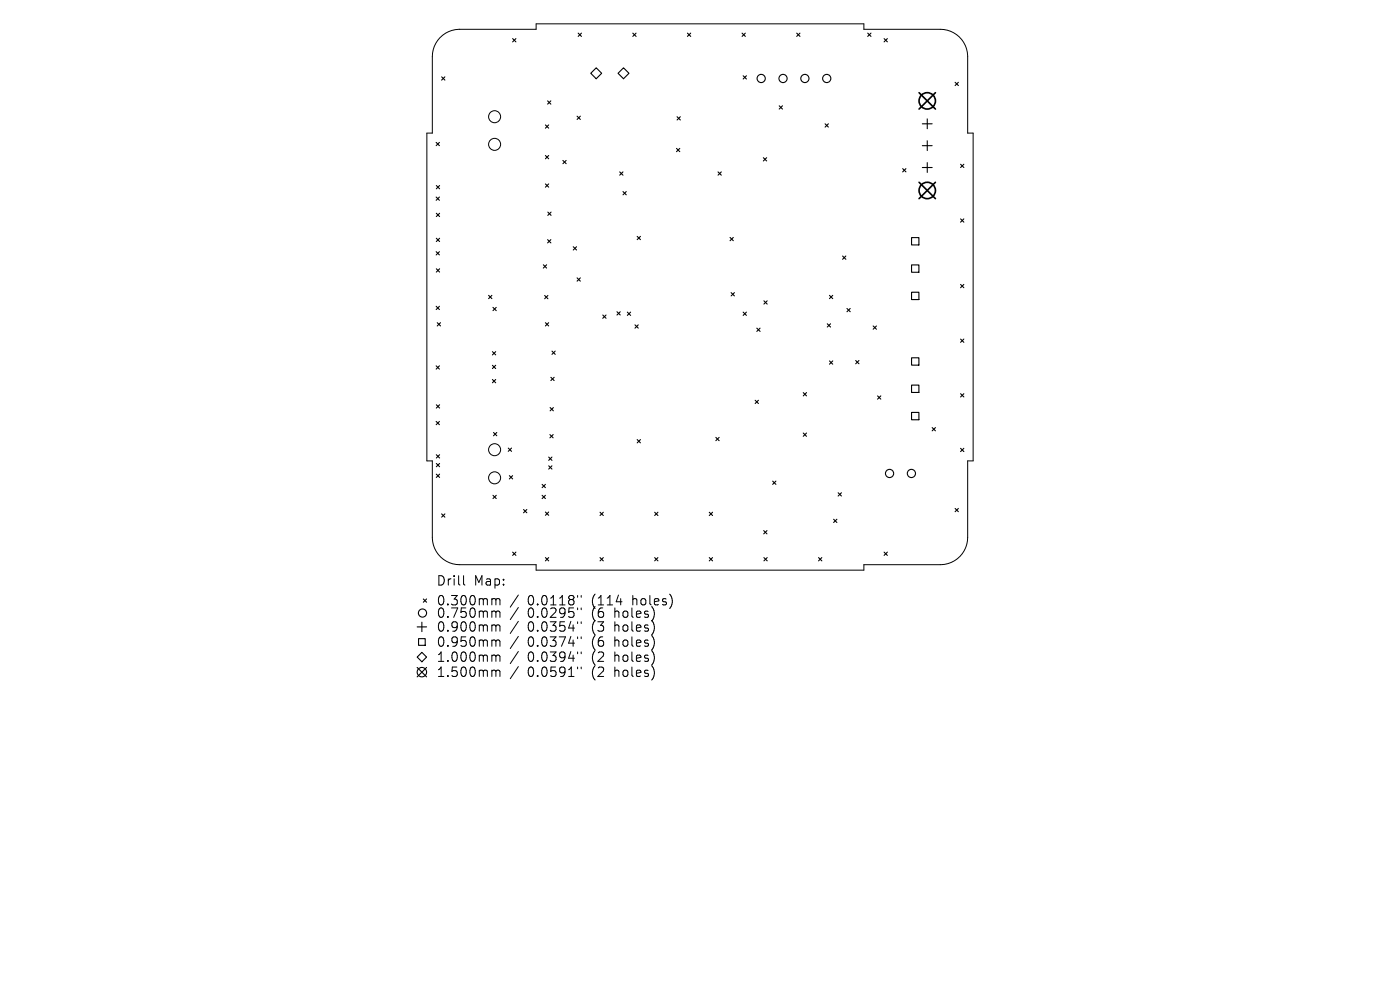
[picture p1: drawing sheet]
<svg xmlns="http://www.w3.org/2000/svg" width="297mm" height="210mm" viewBox="0 0 297 210" stroke-linecap="round" stroke-linejoin="round" font-family="sans-serif">
<defs><g id="words">
<g font-size="2.8">
<text x="92.5" y="124.5">Drill</text>
<text x="100.5" y="124.5">Map:</text>
<text x="92.5" y="128.7">0.300mm</text>
<text x="92.5" y="131.3">0.750mm</text>
<text x="111.9" y="128.7">0.0118&quot;</text>
<text x="111.9" y="131.3">0.0295&quot;</text>
<text x="125.7" y="128.7">(114</text>
<text x="125.7" y="131.3">(6</text>
<text x="130.6" y="131.3">holes)</text>
<text x="134.4" y="128.7">holes)</text>
<text x="92.5" y="134.3">0.900mm</text>
<text x="92.5" y="137.5">0.950mm</text>
<text x="111.9" y="134.3">0.0354&quot;</text>
<text x="111.9" y="137.5">0.0374&quot;</text>
<text x="125.7" y="134.3">(3</text>
<text x="125.7" y="137.5">(6</text>
<text x="130.6" y="134.3">holes)</text>
<text x="130.6" y="137.5">holes)</text>
<text x="92.5" y="140.7">1.000mm</text>
<text x="92.5" y="143.9">1.500mm</text>
<text x="111.9" y="140.7">0.0394&quot;</text>
<text x="111.9" y="143.9">0.0591&quot;</text>
<text x="125.7" y="140.7">(2</text>
<text x="125.7" y="143.9">(2</text>
<text x="130.6" y="140.7">holes)</text>
<text x="130.6" y="143.9">holes)</text>
</g>
</g></defs>
<g fill="none" stroke="#000" stroke-width=".21">
<path d="M93.3 8a5.8 5.8 0 0 1 4.2-1.8h16.2v-1.1h69.6v1.1h16.2a5.8 5.8 0 0 1 5.8 5.8v16.2h1.1v69.6h-1.1v16.2a5.8 5.8 0 0 1-5.8 5.8h-16.2v1.1h-69.6v-1.1h-16.2a5.8 5.8 0 0 1-5.8-5.8v-16.2h-1.1v-69.6h1.1v-16.2a5.8 5.8 0 0 1 1.6-4zM98.3 122.1v1.7l.3 .3M104.6 127l.5 .1 .1 .2M104.6 129.6h.3l.3 .3M104.6 132.6l.5 .1 .1 .1M104.6 135.8l.5 .1 .1 .1M104.6 139h.3l.3 .2M105.2 139.2l.3-.2 .5 .1 .1 1.2M105.2 127.3l.3-.3 .5 .1 .1 1.2M105.2 127.3v1M105.2 129.9v1.1M105.2 132.8v1.1"/>
<path d="M105.2 136v1.1M105.2 139.2v1.1M105.2 129.9l.3-.3 .5 .1 .1 1.3M105.2 132.8l.3-.2 .5 .1 .1 1.2M105.2 136l.3-.2 .5 .1 .1 1.2M110 126.2l-1.8 2.6M110 128.9l-1.8 2.5M110 131.8l-1.8 2.6M110 135l-1.8 2.6M110 138.2l-1.8 2.6M122.5 126.3v.4M122.5 129v.3"/>
<path d="M122.5 131.9v.4M122.5 135.1v.4M122.5 138.3v.4M123.3 126.3v.4M123.3 129v.3M123.3 131.9v.4M123.3 135.1v.4M123.3 138.3v.4M104.6 142.2l.5 .1 .1 .1M105.2 142.4v1.1M105.2 142.4l.3-.2 .5 .1 .1 1.2M110 141.4l-1.8 2.6"/>
<path d="M122.5 141.5v.4M123.3 141.5v.4"/>
<circle cx="104.9" cy="30.6" r="1.27"/>
<circle cx="104.9" cy="24.8" r="1.27"/>
<circle cx="104.9" cy="95.4" r="1.27"/>
<circle cx="104.9" cy="101.4" r="1.27"/>
</g>
<g fill="none" stroke="#000" stroke-width=".23">
<path d="M93.7 16.3l.7 .7M94.4 16.3l-.7 .7M108.8 8.2l.6 .7M109.4 8.2l-.6 .7M122.7 7l.7 .7M123.4 7l-.7 .7M125.3 15.5l1.2-1.1 1.1 1.1-1.1 1.2zM131.1 15.5l1.2-1.1 1.1 1.1-1.1 1.2zM134.2 7l.7 .7M134.9 7l-.7 .7M145.8 7l.7 .7M146.5 7l-.7 .7"/>
<path d="M157.4 7l.7 .7M157.7 16.1l.7 .7M158.1 7l-.7 .7M158.4 16.1l-.7 .7M169 7l.7 .7M169.7 7l-.7 .7M184.1 7l.7 .7M184.8 7l-.7 .7M187.6 8.2l.7 .7M188.3 8.2l-.7 .7M202.6 17.5l.7 .7M203.3 17.5l-.7 .7"/>
<path d="M92.5 30.2l.7 .7M92.6 39.4l.7 .7M93.2 30.2l-.7 .7M93.3 39.4l-.7 .7M115.7 26.5l.7 .7M115.7 33l.7 .7M115.7 39l.7 .7M116.2 21.4l.7 .7M116.4 26.5l-.7 .7M116.4 33l-.7 .7M116.4 39l-.7 .7M116.9 21.4l-.7 .7"/>
<path d="M119.4 34l.7 .7M120.1 34l-.7 .7M122.4 24.6l.7 .7M123.1 24.6l-.7 .7M131.5 36.5l.7 .7M132.2 36.5l-.7 .7M143.5 31.5l.7 .7M143.6 24.8l.7 .7M144.2 31.5l-.7 .7M144.3 24.8l-.7 .7M152.3 36.5l.7 .7M153 36.5l-.7 .7"/>
<path d="M161.9 33.5l.7 .6M162.6 33.5l-.7 .6M165.3 22.4l.7 .7M166 22.4l-.7 .7M175 26.3l.7 .7M175.7 26.3l-.7 .7M191.5 35.8l.7 .7M192.2 35.8l-.7 .7M195.7 26.3h2.1M195.7 30.9h2.1M195.7 35.5h2.1M196.7 25.2v2.1"/>
<path d="M196.7 29.9v2M196.7 34.5v2.1M203.8 34.8l.7 .7M204.5 34.8l-.7 .7M92.5 41.8l.7 .7M92.5 53.4l.7 .7M92.6 45.2l.7 .7M92.6 50.5l.7 .7M92.6 57l.7 .7M93.2 41.8l-.7 .7M93.2 53.4l-.7 .7M93.3 45.2l-.7 .7"/>
<path d="M93.3 50.5l-.7 .7M93.3 57l-.7 .7M115.3 56.2l.7 .7M116 56.2l-.7 .7M116.2 50.8l.7 .7M116.2 45l.7 .7M116.9 50.8l-.7 .7M116.9 45l-.7 .7M121.6 52.3l.7 .7M122.3 52.3l-.7 .7M122.4 58.9l.7 .7M123.1 58.9l-.7 .7"/>
<path d="M132.2 40.6l.7 .7M132.9 40.6l-.7 .7M135.2 50.1l.7 .7M135.9 50.1l-.7 .7M154.9 50.4l.7 .7M155.6 50.4l-.7 .7M178.7 54.3l.7 .7M179.4 54.3l-.7 .7M193.4 50.4h1.5v1.6h-1.5zM193.4 56.2h1.5v1.6h-1.5zM203.8 46.4l.7 .7M204.5 46.4l-.7 .7"/>
<path d="M92.5 65l.7 .7M92.5 77.6l.7 .7M92.8 68.4l.7 .7M93.2 65l-.7 .7M93.2 77.6l-.7 .7M93.5 68.4l-.7 .7M103.7 62.7l.6 .6M104.3 62.7l-.6 .6M104.5 74.6l.7 .7M104.5 77.5l.7 .7M104.6 65.2l.7 .7M105.2 77.5l-.7 .7"/>
<path d="M105.2 74.6l-.7 .7M105.3 65.2l-.7 .7M115.5 62.7l.7 .7M115.7 68.4l.7 .7M116.2 62.7l-.7 .7M116.4 68.4l-.7 .7M117.1 74.5l.7 .7M117.8 74.5l-.7 .7M127.9 66.8l.7 .7M128.6 66.8l-.7 .7M130.9 66.1l.7 .7M131.6 66.1l-.7 .7"/>
<path d="M133.1 66.2l.7 .7M133.8 66.2l-.7 .7M134.7 68.9l.7 .7M135.4 68.9l-.7 .7M155.1 62.1l.7 .7M155.8 62.1l-.7 .7M157.7 66.2l.7 .7M158.4 66.2l-.7 .7M160.6 69.6l.6 .7M161.2 69.6l-.6 .7M162.1 63.8l.7 .7M162.8 63.8l-.7 .7"/>
<path d="M175.5 68.7l.7 .7M176 62.7l.7 .6M176 76.6l.7 .7M176.2 68.7l-.7 .7M176.7 62.7l-.7 .6M176.7 76.6l-.7 .7M179.7 65.4l.7 .7M180.4 65.4l-.7 .7M181.5 76.5l.7 .7M182.2 76.5l-.7 .7M185.2 69.1l.7 .7M185.9 69.1l-.7 .7"/>
<path d="M193.4 62h1.5v1.5h-1.5zM193.4 75.9h1.5v1.6h-1.5zM203.8 60.3l.7 .7M203.8 71.9l.7 .7M204.5 60.3l-.7 .7M204.5 71.9l-.7 .7M92.5 89.4l.7 .7M92.6 85.9l.7 .7M92.6 96.5l.7 .7M92.6 98.3l.7 .7M93.2 89.4l-.7 .7M93.3 85.9l-.7 .7"/>
<path d="M93.3 96.5l-.7 .7M93.3 98.3l-.7 .7M104.5 80.5l.7 .7M104.7 91.7l.7 .7M105.2 80.5l-.7 .7M105.4 91.7l-.7 .7M107.8 95l.7 .7M108.5 95l-.7 .7M116.4 97l.7 .7M116.4 98.8l.7 .7M116.7 92.2l.7 .7M116.7 86.5l.7 .6"/>
<path d="M116.9 80l.7 .7M117.1 97l-.7 .7M117.1 98.8l-.7 .7M117.4 92.2l-.7 .7M117.4 86.5l-.7 .6M117.6 80l-.7 .7M135.2 93.2l.7 .7M135.9 93.2l-.7 .7M151.9 92.8l.7 .7M152.6 92.8l-.7 .7M160.2 84.9l.7 .7M160.9 84.9l-.7 .7"/>
<path d="M170.4 83.3l.7 .7M170.4 91.9l.7 .7M171.1 83.3l-.7 .7M171.1 91.9l-.7 .7M186.2 84l.7 .7M186.9 84l-.7 .7M193.4 81.7h1.5v1.6h-1.5zM193.4 87.5h1.5v1.5h-1.5zM197.8 90.7l.6 .7M198.4 90.7l-.6 .7M203.8 83.5l.7 .7M203.8 95.1l.7 .7"/>
<path d="M204.5 83.5l-.7 .7M204.5 95.1l-.7 .7M92.6 100.6l.7 .7M93.3 100.6l-.7 .7M93.7 109l.7 .7M94.4 109l-.7 .7M104.6 105.1l.7 .7M105.3 105.1l-.7 .7M108.1 100.9l.7 .7M108.8 100.9l-.7 .7M108.8 117.1l.6 .7M109.4 117.1l-.6 .7"/>
<path d="M111.1 108.1l.7 .7M111.8 108.1l-.7 .7M115 102.8l.7 .6M115 105.1l.7 .7M115.7 102.8l-.7 .6M115.7 105.1l-.7 .7M115.7 108.6l.7 .7M115.7 118.3l.7 .7M116.4 108.6l-.7 .7M116.4 118.3l-.7 .7M127.3 108.7l.7 .7M127.3 118.3l.7 .7"/>
<path d="M128 108.7l-.7 .7M128 118.3l-.7 .7M138.9 108.7l.7 .7M138.9 118.3l.7 .7M139.6 108.7l-.7 .7M139.6 118.3l-.7 .7M150.5 108.7l.7 .7M150.5 118.3l.7 .7M151.2 108.7l-.7 .7M151.2 118.3l-.7 .7M162 112.6l.7 .7M162.1 118.3l.7 .7"/>
<path d="M162.7 112.6l-.7 .7M162.8 118.3l-.7 .7M163.9 102.1l.7 .7M164.6 102.1l-.7 .7M173.6 118.3l.7 .7M174.3 118.3l-.7 .7M176.8 110.1l.7 .7M177.5 110.1l-.7 .7M177.8 104.5l.7 .7M178.5 104.5l-.7 .7M187.6 117.1l.7 .7M188.3 117.1l-.7 .7"/>
<path d="M202.6 107.9l.7 .6M203.3 107.9l-.7 .6M88.5 139.4l1-1 1 1-1 1zM88.5 133h2M88.8 135.5h1.4v1.4h-1.4zM89.5 132v2M89.8 127.1l.7 .7M90.5 127.1l-.7 .7M88.5 141.6l2 2M90.5 141.6l-2 2"/>
<circle cx="161.5" cy="16.6" r=".87"/>
<circle cx="166.1" cy="16.6" r=".87"/>
<circle cx="170.8" cy="16.6" r=".87"/>
<circle cx="175.4" cy="16.6" r=".87"/>
<circle cx="188.7" cy="100.4" r=".87"/>
<circle cx="193.3" cy="100.4" r=".87"/>
<circle cx="89.6" cy="130" r=".87"/>
<circle cx="89.5" cy="142.6" r="1"/>
</g>
<g fill="none" stroke="#000" stroke-width=".35">
<path d="M195 19.7l3.4 3.4M198.4 19.7l-3.4 3.4M195 38.7l3.4 3.4M198.4 38.7l-3.4 3.4"/>
<circle cx="196.7" cy="21.4" r="1.74"/>
<circle cx="196.7" cy="40.4" r="1.74"/>
</g>
<use href="#words"/>
</svg>
